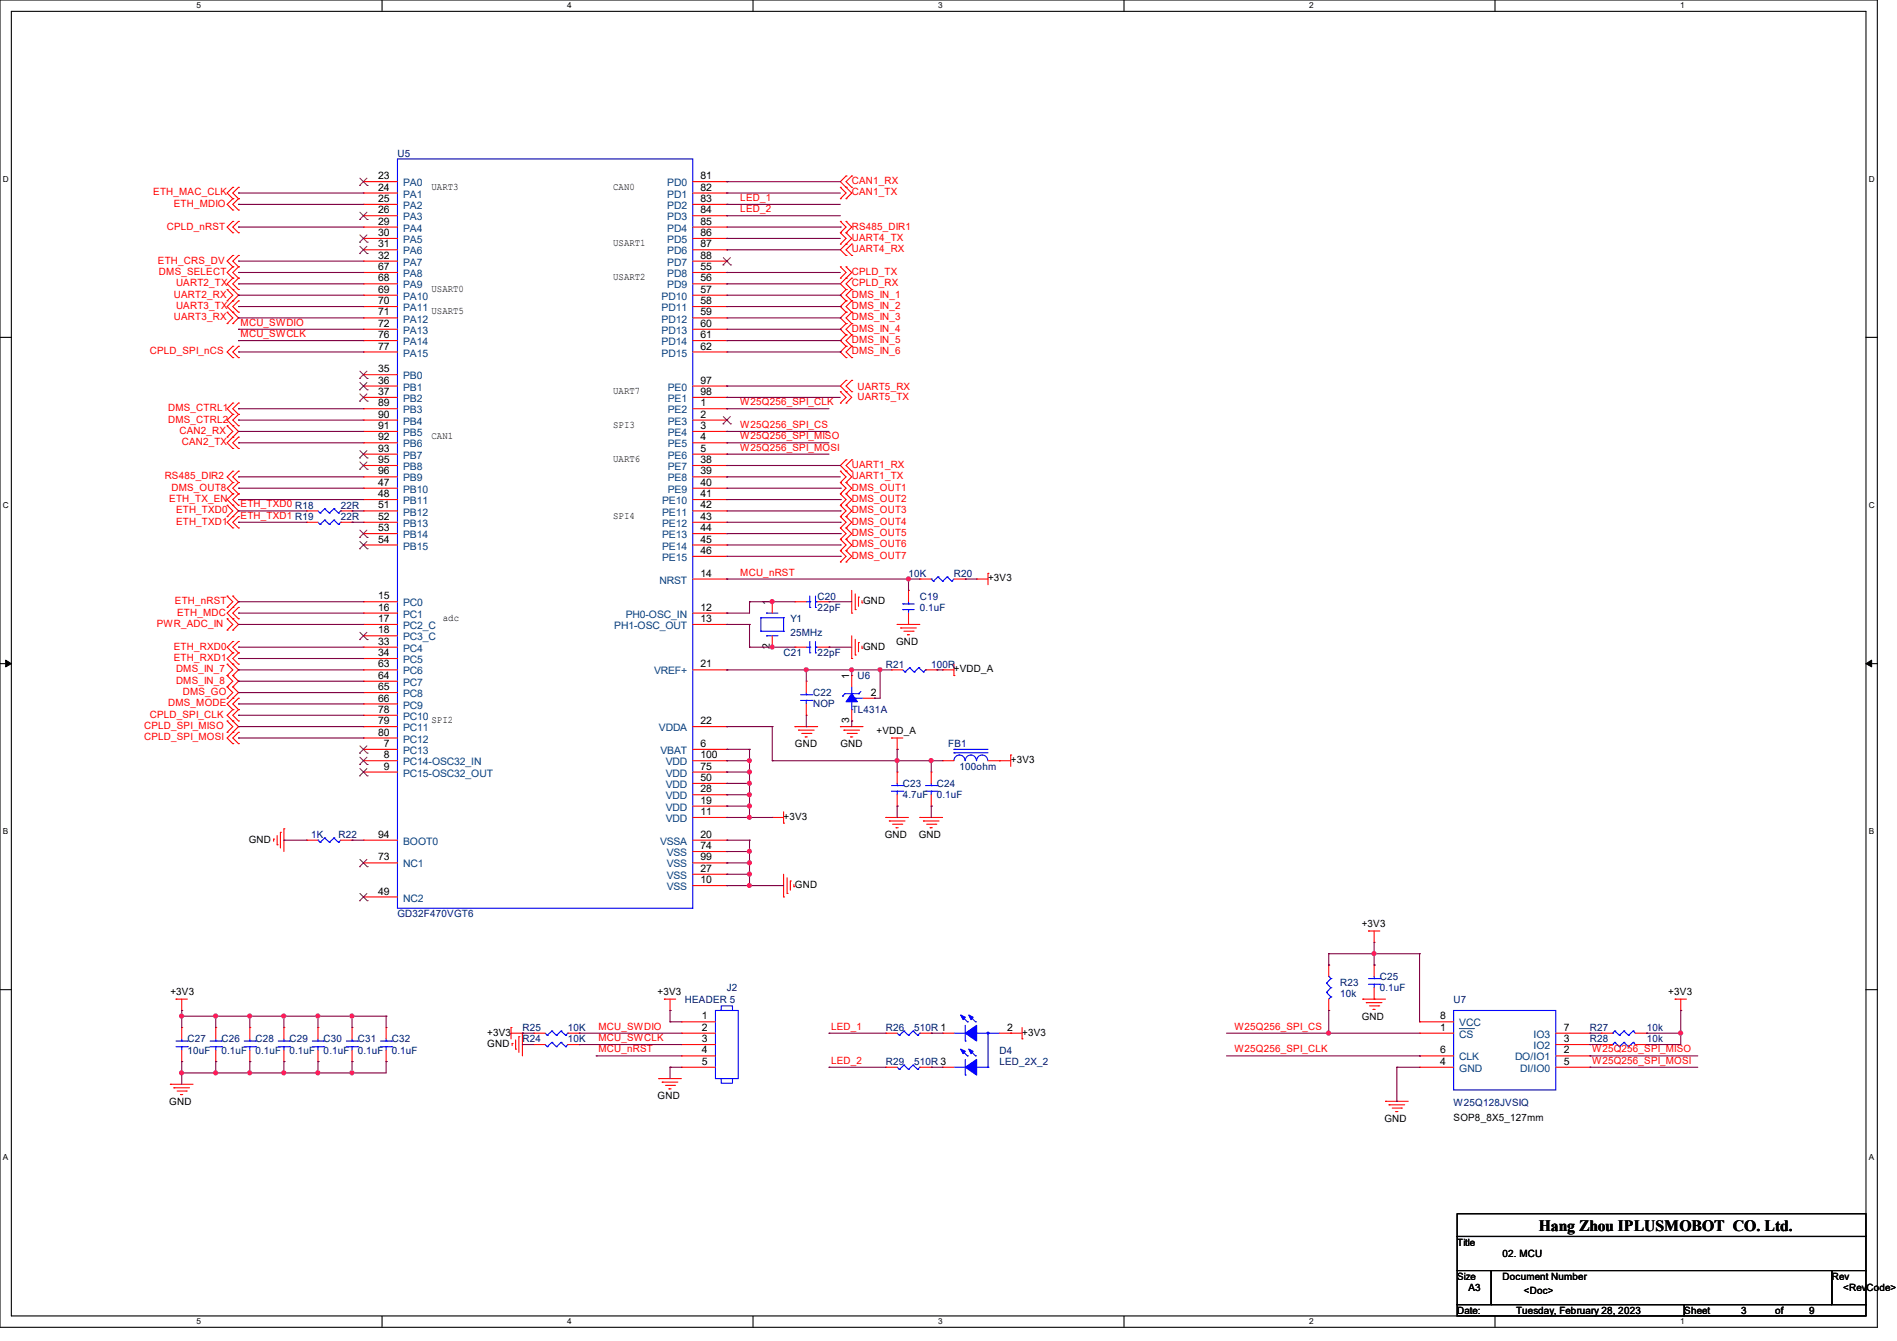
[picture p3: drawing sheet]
<svg xmlns="http://www.w3.org/2000/svg" width="297mm" height="210mm" viewBox="0 0 297 210" stroke-linecap="round" stroke-linejoin="round" font-family="sans-serif">
<defs><g id="words">
<text font-size="2.5" x="240.9" y="192.7">Hang Zhou IPLUSMOBOT CO. Ltd.</text>
<g font-size="1.6">
<text x="59.2" y="28.1">23</text>
<text x="59.2" y="29.8">24</text>
<text x="67.6" y="29.7">UART3</text>
<text x="96" y="29.7">CAN0</text>
<text x="109.7" y="28.1">81</text>
<text x="109.7" y="29.8">82</text>
<text x="59.2" y="31.6">25</text>
<text x="59.2" y="33.4">26</text>
<text x="59.2" y="35.2">29</text>
<text x="109.7" y="31.6">83</text>
<text x="109.7" y="33.4">84</text>
<text x="109.7" y="35.2">85</text>
<text x="59.2" y="37">30</text>
<text x="59.2" y="38.7">31</text>
<text x="59.2" y="40.5">32</text>
<text x="96" y="38.6">USART1</text>
<text x="109.7" y="37">86</text>
<text x="109.7" y="38.7">87</text>
<text x="109.7" y="40.5">88</text>
<text x="59.2" y="42.3">67</text>
<text x="59.2" y="44.1">68</text>
<text x="59.2" y="45.8">69</text>
<text x="59.2" y="47.6">70</text>
<text x="67.6" y="45.7">USART0</text>
<text x="96" y="43.9">USART2</text>
<text x="109.7" y="42.3">55</text>
<text x="109.7" y="44.1">56</text>
<text x="109.7" y="45.8">57</text>
<text x="109.7" y="47.6">58</text>
<text x="59.2" y="49.4">71</text>
<text x="59.2" y="51.2">72</text>
<text x="59.2" y="53">76</text>
<text x="67.6" y="49.2">USART5</text>
<text x="109.7" y="49.4">59</text>
<text x="109.7" y="51.2">60</text>
<text x="109.7" y="53">61</text>
<text x="59.2" y="58.3">35</text>
<text x="59.2" y="54.7">77</text>
<text x="109.7" y="54.7">62</text>
<text x="59.2" y="60.1">36</text>
<text x="59.2" y="61.8">37</text>
<text x="59.2" y="63.6">89</text>
<text x="59.2" y="65.4">90</text>
<text x="96" y="61.7">UART7</text>
<text x="109.7" y="63.6">1</text>
<text x="109.7" y="65.4">2</text>
<text x="109.7" y="60.1">97</text>
<text x="109.7" y="61.8">98</text>
<text x="59.2" y="67.2">91</text>
<text x="59.2" y="69">92</text>
<text x="59.2" y="70.7">93</text>
<text x="67.6" y="68.8">CAN1</text>
<text x="96" y="67">SPI3</text>
<text x="109.7" y="67.2">3</text>
<text x="109.7" y="69">4</text>
<text x="109.7" y="70.7">5</text>
<text x="59.2" y="76.1">47</text>
<text x="59.2" y="77.9">48</text>
<text x="59.2" y="72.5">95</text>
<text x="59.2" y="74.3">96</text>
<text x="96" y="72.3">UART6</text>
<text x="109.7" y="72.5">38</text>
<text x="109.7" y="74.3">39</text>
<text x="109.7" y="76.1">40</text>
<text x="109.7" y="77.9">41</text>
<text x="59.2" y="79.6">51</text>
<text x="59.2" y="81.4">52</text>
<text x="59.2" y="83.2">53</text>
<text x="96" y="81.2">SPI4</text>
<text x="109.7" y="79.6">42</text>
<text x="109.7" y="81.4">43</text>
<text x="109.7" y="83.2">44</text>
<text x="59.2" y="85">54</text>
<text x="109.7" y="85">45</text>
<text x="109.7" y="86.7">46</text>
<text x="59.2" y="93.9">15</text>
<text x="59.2" y="95.6">16</text>
<text x="109.7" y="95.6">12</text>
<text x="109.7" y="90.3">14</text>
<text x="120.5" y="94.8" transform="rotate(-90 120.5 94.8)">1</text>
<text x="135.1" y="94.6">GND</text>
<text x="154.7" y="91.1">+3V3</text>
<text x="59.2" y="97.4">17</text>
<text x="59.2" y="99.2">18</text>
<text x="59.2" y="101">33</text>
<text x="69.3" y="97.2">adc</text>
<text x="109.7" y="97.4">13</text>
<text x="120.5" y="101.7" transform="rotate(-90 120.5 101.7)">2</text>
<text x="135.1" y="101.7">GND</text>
<text x="140.3" y="101">GND</text>
<text x="59.2" y="102.7">34</text>
<text x="59.2" y="104.5">63</text>
<text x="59.2" y="106.3">64</text>
<text x="109.7" y="104.5">21</text>
<text x="133" y="106.3" transform="rotate(-90 133 106.3)">1</text>
<text x="149.4" y="105.3">+VDD_A</text>
<text x="59.2" y="108.1">65</text>
<text x="59.2" y="109.9">66</text>
<text x="59.2" y="111.6">78</text>
<text x="59.2" y="113.4">79</text>
<text x="67.6" y="113.2">SPI2</text>
<text x="109.7" y="113.4">22</text>
<text x="133" y="113.2" transform="rotate(-90 133 113.2)">3</text>
<text x="136.4" y="109">2</text>
<text x="59.2" y="115.2">80</text>
<text x="60.1" y="117">7</text>
<text x="60.1" y="118.7">8</text>
<text x="109.7" y="117">6</text>
<text x="109.7" y="118.7">100</text>
<text x="124.5" y="117">GND</text>
<text x="131.6" y="117">GND</text>
<text x="137.2" y="114.9">+VDD_A</text>
<text x="158.2" y="119.5">+3V3</text>
<text x="60.1" y="120.5">9</text>
<text x="109.7" y="125.9">19</text>
<text x="109.7" y="124.1">28</text>
<text x="109.7" y="122.3">50</text>
<text x="109.7" y="120.5">75</text>
<text x="38.9" y="132">GND</text>
<text x="59.2" y="131.2">94</text>
<text x="109.7" y="127.6">11</text>
<text x="109.7" y="131.2">20</text>
<text x="122.7" y="128.4">+3V3</text>
<text x="138.5" y="131.2">GND</text>
<text x="143.8" y="131.2">GND</text>
<text x="59.2" y="134.7">73</text>
<text x="109.7" y="136.5">27</text>
<text x="109.7" y="133">74</text>
<text x="109.7" y="134.7">99</text>
<text x="59.2" y="140.1">49</text>
<text x="109.7" y="138.3">10</text>
<text x="124.5" y="139.1">GND</text>
<text x="213.2" y="145.1">+3V3</text>
<text x="26.7" y="155.8">+3V3</text>
<text x="103" y="155.8">+3V3</text>
<text x="261.2" y="155.8">+3V3</text>
<text x="109.9" y="159.6">1</text>
<text x="109.9" y="161.4">2</text>
<text x="157.7" y="161.4">2</text>
<text x="213.2" y="159.7">GND</text>
<text x="225.5" y="161.4">1</text>
<text x="225.5" y="159.6">8</text>
<text x="244.8" y="161.4">7</text>
<text x="76.3" y="162.2">+3V3</text>
<text x="76.3" y="164">GND</text>
<text x="109.9" y="163.2">3</text>
<text x="109.9" y="165">4</text>
<text x="109.9" y="166.8">5</text>
<text x="160" y="162.2">+3V3</text>
<text x="225.5" y="166.8">4</text>
<text x="225.5" y="165">6</text>
<text x="244.8" y="165">2</text>
<text x="244.8" y="163.2">3</text>
<text x="244.8" y="166.8">5</text>
<text x="26.5" y="173">GND</text>
<text x="103" y="172.1">GND</text>
<text x="216.7" y="175.7">GND</text>
<text x="227.6" y="175.5">SOP8_8X5_127mm</text>
<text x="228.1" y="195.1">Title</text>
<text x="235.2" y="196.8">02. MCU</text>
<text x="228.1" y="200.4">Size</text>
<text x="229.9" y="202.2">A3</text>
<text x="235.2" y="200.4">Document Number</text>
<text x="238.6" y="202.7">&lt;Doc&gt;</text>
<text x="286.8" y="200.4">Rev</text>
<text x="288.6" y="202.2">&lt;Rev</text>
<text x="292.2" y="202.2">Co</text>
<text x="294.3" y="202.2">de&gt;</text>
<text x="228.1" y="205.7">Date:</text>
<text x="237.4" y="205.7">Tuesday, February 28, 2023</text>
<text x="263.7" y="205.7">Sheet</text>
<text x="272.6" y="205.7">3</text>
<text x="277.9" y="205.7">of</text>
<text x="283.3" y="205.7">9</text>
</g>
<g font-size="1.6" fill="#000080">
<text x="62.2" y="24.6">U5</text>
<text x="53.3" y="79.7">22R</text>
<text x="53.3" y="81.4">22R</text>
<text x="128" y="93.9">C20</text>
<text x="128" y="95.7">22pF</text>
<text x="142.2" y="90.3">10K</text>
<text x="144" y="93.9">C19</text>
<text x="144" y="95.7">0.1uF</text>
<text x="149.4" y="90.3">R20</text>
<text x="123.7" y="97.5">Y1</text>
<text x="123.7" y="99.6">25MHz</text>
<text x="122.7" y="102.8">C21</text>
<text x="128" y="102.8">22pF</text>
<text x="134.2" y="106.3">U6</text>
<text x="138.7" y="104.6">R21</text>
<text x="145.8" y="104.6">100R</text>
<text x="127.3" y="109">C22</text>
<text x="127.3" y="110.8">NOP</text>
<text x="133.3" y="111.7">TL431A</text>
<text x="148.5" y="117">FB1</text>
<text x="141.4" y="123.2">C23</text>
<text x="141.4" y="125">4.7uF</text>
<text x="146.7" y="123.2">C24</text>
<text x="146.7" y="125">0.1uF</text>
<text x="150.2" y="120.6">100ohm</text>
<text x="48.7" y="131.2">1K</text>
<text x="53" y="131.2">R22</text>
<text x="62.2" y="143.7">GD32F470VGT6</text>
<text x="113.8" y="155.2">J2</text>
<text x="209.8" y="154.3">R23</text>
<text x="216" y="153.5">C25</text>
<text x="216" y="155.2">0.1uF</text>
<text x="81.8" y="161.5">R25</text>
<text x="88.9" y="161.5">10K</text>
<text x="107.2" y="157">HEADER 5</text>
<text x="138.7" y="161.5">R26</text>
<text x="143.1" y="161.5">510R 1</text>
<text x="209.8" y="156.1">10k</text>
<text x="227.6" y="157">U7</text>
<text x="248.9" y="161.5">R27</text>
<text x="257.8" y="161.5">10k</text>
<text x="29.3" y="163.2">C27</text>
<text x="29.3" y="165">10uF</text>
<text x="34.7" y="163.2">C26</text>
<text x="34.7" y="165">0.1uF</text>
<text x="40" y="163.2">C28</text>
<text x="40" y="165">0.1uF</text>
<text x="45.3" y="163.2">C29</text>
<text x="45.3" y="165">0.1uF</text>
<text x="50.7" y="163.2">C30</text>
<text x="50.7" y="165">0.1uF</text>
<text x="56" y="163.2">C31</text>
<text x="56" y="165">0.1uF</text>
<text x="61.3" y="163.2">C32</text>
<text x="61.3" y="165">0.1uF</text>
<text x="81.8" y="163.2">R24</text>
<text x="88.9" y="163.2">10K</text>
<text x="138.7" y="166.8">R29</text>
<text x="143.1" y="166.8">510R 3</text>
<text x="156.5" y="165">D4</text>
<text x="156.5" y="166.8">LED_2X_2</text>
<text x="248.9" y="163.2">R28</text>
<text x="257.8" y="163.2">10k</text>
<text x="227.6" y="173.2">W25Q128JVSIQ</text>
</g>
<g font-size="1.6" fill="#004080">
<text x="63.1" y="29.2">PA0</text>
<text x="104.5" y="29.2">PD0</text>
<text x="63.1" y="30.9">PA1</text>
<text x="63.1" y="32.7">PA2</text>
<text x="63.1" y="34.5">PA3</text>
<text x="104.5" y="30.9">PD1</text>
<text x="104.5" y="32.7">PD2</text>
<text x="104.5" y="34.5">PD3</text>
<text x="63.1" y="36.3">PA4</text>
<text x="63.1" y="38.1">PA5</text>
<text x="63.1" y="39.8">PA6</text>
<text x="63.1" y="41.6">PA7</text>
<text x="104.5" y="36.3">PD4</text>
<text x="104.5" y="38.1">PD5</text>
<text x="104.5" y="39.8">PD6</text>
<text x="104.5" y="41.6">PD7</text>
<text x="63.1" y="43.4">PA8</text>
<text x="63.1" y="45.2">PA9</text>
<text x="63.1" y="46.9">PA10</text>
<text x="103.6" y="46.9">PD10</text>
<text x="104.5" y="43.4">PD8</text>
<text x="104.5" y="45.2">PD9</text>
<text x="63.1" y="48.7">PA11</text>
<text x="63.1" y="50.5">PA12</text>
<text x="63.1" y="52.3">PA13</text>
<text x="103.6" y="48.7">PD11</text>
<text x="103.6" y="50.5">PD12</text>
<text x="103.6" y="52.3">PD13</text>
<text x="63.1" y="59.4">PB0</text>
<text x="63.1" y="54.1">PA14</text>
<text x="63.1" y="55.8">PA15</text>
<text x="103.6" y="54.1">PD14</text>
<text x="103.6" y="55.8">PD15</text>
<text x="63.1" y="61.2">PB1</text>
<text x="63.1" y="62.9">PB2</text>
<text x="63.1" y="64.7">PB3</text>
<text x="104.6" y="64.7">PE2</text>
<text x="104.6" y="61.2">PE0</text>
<text x="104.6" y="62.9">PE1</text>
<text x="63.1" y="66.5">PB4</text>
<text x="63.1" y="68.3">PB5</text>
<text x="63.1" y="70.1">PB6</text>
<text x="63.1" y="71.8">PB7</text>
<text x="104.6" y="66.5">PE3</text>
<text x="104.6" y="68.3">PE4</text>
<text x="104.6" y="70.1">PE5</text>
<text x="104.6" y="71.8">PE6</text>
<text x="63.1" y="77.2">PB10</text>
<text x="63.1" y="73.6">PB8</text>
<text x="63.1" y="75.4">PB9</text>
<text x="104.6" y="73.6">PE7</text>
<text x="104.6" y="75.4">PE8</text>
<text x="104.6" y="77.2">PE9</text>
<text x="63.1" y="79">PB11</text>
<text x="63.1" y="80.7">PB12</text>
<text x="63.1" y="82.5">PB13</text>
<text x="103.7" y="79">PE10</text>
<text x="103.7" y="80.7">PE11</text>
<text x="103.7" y="82.5">PE12</text>
<text x="63.1" y="84.3">PB14</text>
<text x="63.1" y="86.1">PB15</text>
<text x="103.7" y="84.3">PE13</text>
<text x="103.7" y="86.1">PE14</text>
<text x="103.7" y="87.8">PE15</text>
<text x="63.1" y="95">PC0</text>
<text x="103.3" y="91.4">NRST</text>
<text x="63.1" y="96.7">PC1</text>
<text x="63.1" y="98.5">PC2_C</text>
<text x="63.1" y="100.3">PC3_C</text>
<text x="96.2" y="98.5">PH1-OSC_OUT</text>
<text x="98" y="96.7">PH0-OSC_IN</text>
<text x="63.1" y="102.1">PC4</text>
<text x="63.1" y="103.8">PC5</text>
<text x="63.1" y="105.6">PC6</text>
<text x="63.1" y="107.4">PC7</text>
<text x="102.4" y="105.6">VREF+</text>
<text x="63.1" y="109.2">PC8</text>
<text x="63.1" y="111">PC9</text>
<text x="63.1" y="112.7">PC10</text>
<text x="63.1" y="118.1">PC13</text>
<text x="63.1" y="119.8">PC14-OSC32_IN</text>
<text x="63.1" y="114.5">PC11</text>
<text x="63.1" y="116.3">PC12</text>
<text x="103.2" y="114.5">VDDA</text>
<text x="103.4" y="118.1">VBAT</text>
<text x="104.2" y="119.8">VDD</text>
<text x="63.1" y="121.6">PC15-OSC32_OUT</text>
<text x="104.2" y="125.2">VDD</text>
<text x="104.2" y="123.4">VDD</text>
<text x="104.2" y="121.6">VDD</text>
<text x="104.2" y="128.7">VDD</text>
<text x="104.2" y="127">VDD</text>
<text x="63.1" y="135.8">NC1</text>
<text x="63.1" y="132.3">BOOT0</text>
<text x="103.3" y="132.3">VSSA</text>
<text x="104.4" y="137.6">VSS</text>
<text x="104.4" y="134.1">VSS</text>
<text x="104.4" y="135.8">VSS</text>
<text x="63.1" y="141.2">NC2</text>
<text x="104.4" y="139.4">VSS</text>
<text x="228.5" y="160.7">VCC</text>
<text x="228.5" y="162.5">CS</text>
<text x="228.5" y="167.9">GND</text>
<text x="228.5" y="166.1">CLK</text>
<text x="237.2" y="166.1">DO/IO1</text>
<text x="238" y="167.9">DI/IO0</text>
<text x="240.1" y="164.3">IO2</text>
<text x="240.1" y="162.5">IO3</text>
</g>
<g font-size="1.6" fill="#f00">
<text x="133.3" y="28.8">CAN1_RX</text>
<text x="24" y="30.6">ETH_MAC_CLK</text>
<text x="26.1" y="35.9">CPLD_nRST</text>
<text x="27.2" y="32.4">ETH_MDIO</text>
<text x="115.9" y="33.2">LED_2</text>
<text x="115.9" y="31.5">LED_1</text>
<text x="133.3" y="30.6">CAN1_TX</text>
<text x="133.3" y="35.9">RS485_DIR1</text>
<text x="24.7" y="41.3">ETH_CRS_DV</text>
<text x="133.3" y="37.7">UART4_TX</text>
<text x="133.3" y="39.5">UART4_RX</text>
<text x="24.9" y="43.1">DMS_SELECT</text>
<text x="27.2" y="46.6">UART2_RX</text>
<text x="27.6" y="44.8">UART2_TX</text>
<text x="133.3" y="44.8">CPLD_RX</text>
<text x="133.3" y="43.1">CPLD_TX</text>
<text x="133.3" y="46.6">DMS_IN_1</text>
<text x="27.2" y="50.2">UART3_RX</text>
<text x="27.6" y="48.4">UART3_TX</text>
<text x="37.7" y="51">MCU_SWDIO</text>
<text x="37.7" y="52.8">MCU_SWCLK</text>
<text x="133.3" y="53.7">DMS_IN_5</text>
<text x="133.3" y="51.9">DMS_IN_4</text>
<text x="133.3" y="50.2">DMS_IN_3</text>
<text x="133.3" y="48.4">DMS_IN_2</text>
<text x="23.5" y="55.5">CPLD_SPI_nCS</text>
<text x="133.3" y="55.5">DMS_IN_6</text>
<text x="26.3" y="64.4">DMS_CTRL1</text>
<text x="115.9" y="63.5">W25Q256_SPI_CLK</text>
<text x="134.2" y="61">UART5_RX</text>
<text x="134.2" y="62.6">UART5_TX</text>
<text x="26.3" y="66.2">DMS_CTRL2</text>
<text x="28.1" y="67.9">CAN2_RX</text>
<text x="28.4" y="69.7">CAN2_TX</text>
<text x="115.9" y="67">W25Q256_SPI_CS</text>
<text x="115.9" y="68.8">W25Q256_SPI_MISO</text>
<text x="115.9" y="70.6">W25Q256_SPI_MOSI</text>
<text x="25.8" y="75.1">RS485_DIR2</text>
<text x="26.8" y="76.8">DMS_OUT8</text>
<text x="133.3" y="75.1">UART1_TX</text>
<text x="133.3" y="73.3">UART1_RX</text>
<text x="133.3" y="76.8">DMS_OUT1</text>
<text x="26.5" y="78.6">ETH_TX_EN</text>
<text x="27.6" y="82.2">ETH_TXD1</text>
<text x="27.6" y="80.4">ETH_TXD0</text>
<text x="37.7" y="79.5">ETH_TXD0 R18</text>
<text x="37.7" y="81.2">ETH_TXD1 R19</text>
<text x="133.3" y="78.6">DMS_OUT2</text>
<text x="133.3" y="80.4">DMS_OUT3</text>
<text x="133.3" y="82.2">DMS_OUT4</text>
<text x="133.3" y="83.9">DMS_OUT5</text>
<text x="133.3" y="85.7">DMS_OUT6</text>
<text x="133.3" y="87.5">DMS_OUT7</text>
<text x="27.4" y="94.6">ETH_nRST</text>
<text x="115.9" y="90.1">MCU_nRST</text>
<text x="24.6" y="98.2">PWR_ADC_IN</text>
<text x="27.2" y="101.7">ETH_RXD0</text>
<text x="27.7" y="96.4">ETH_MDC</text>
<text x="27.2" y="103.5">ETH_RXD1</text>
<text x="27.6" y="107.1">DMS_IN_8</text>
<text x="27.6" y="105.3">DMS_IN_7</text>
<text x="23.5" y="112.4">CPLD_SPI_CLK</text>
<text x="26.3" y="110.6">DMS_MODE</text>
<text x="28.6" y="108.8">DMS_GO</text>
<text x="22.6" y="114.2">CPLD_SPI_MISO</text>
<text x="22.6" y="116">CPLD_SPI_MOSI</text>
<text x="93.7" y="161.2">MCU_SWDIO</text>
<text x="130.1" y="161.2">LED_1</text>
<text x="193.3" y="161.2">W25Q256_SPI_CS</text>
<text x="93.7" y="163">MCU_SWCLK</text>
<text x="93.7" y="164.8">MCU_nRST</text>
<text x="130.1" y="166.6">LED_2</text>
<text x="193.3" y="164.8">W25Q256_SPI_CLK</text>
<text x="249.3" y="164.8">W25Q256_SPI_MISO</text>
<text x="249.3" y="166.6">W25Q256_SPI_MOSI</text>
</g>
<g font-size="1.3">
<text x="30.8" y="1.3">5</text>
<text x="88.8" y="1.3">4</text>
<text x="146.9" y="1.3">3</text>
<text x="205" y="1.3">2</text>
<text x="263.1" y="1.3">1</text>
<text x=".5" y="28.4">D</text>
<text x="292.6" y="28.4">D</text>
<text x=".5" y="79.5">C</text>
<text x="292.6" y="79.5">C</text>
<text x=".5" y="130.6">B</text>
<text x="292.6" y="130.6">B</text>
<text x=".5" y="181.7">A</text>
<text x="292.6" y="181.7">A</text>
<text x="30.8" y="207.4">5</text>
<text x="88.8" y="207.4">4</text>
<text x="146.9" y="207.4">3</text>
<text x="205" y="207.4">2</text>
<text x="263.1" y="207.4">1</text>
</g>
</g></defs>
<g fill="none" stroke="#000" stroke-width=".17">
<path d="M0 0h293.9v207.9h-293.9zM1.8 1.8h290.3v204.3h-290.3zM59.8 0v1.8M117.9 0v1.8M176 0v1.8M234.1 0v1.8M0 52.8h1.8M292.1 52.8h1.8M0 103.9h1.8M292.1 103.9h1.8M0 155h1.8M292.1 155h1.8"/>
<path d="M228.1 190.1h64v3.5h-64zM228.1 193.6h64v5.4h-64zM228.1 199h5.4v5.3h-5.4zM233.5 199h53.3v5.3h-53.3zM286.8 199h5.3v5.3h-5.3zM59.8 206.1v1.8M117.9 206.1v1.8M176 206.1v1.8M228.1 204.3h35.6v1.8h-35.6zM234.1 206.1v1.8M263.7 204.3h28.4v1.8h-28.4z"/>
</g>
<path d="M.9 103.4l.9 .5-.9 .5zM292.1 103.9l.9-.5v1z" fill="#000"/>
<path d="M.9 103.4l.9 .5-.9 .5zM292.1 103.9l.9-.5v1z" fill="none" stroke="#000" stroke-width=".16"/>
<g fill="none" stroke="#f00" stroke-width=".17">
<path d="M36.4 29.3h.1M36.4 31.1h.1M36.4 32.9h.1M36.4 34.7h.1M36.4 36.4h.1M36.4 29.3l-.8 .9 .8 .9M36.4 31.1l-.8 .9 .8 .9M36.4 34.7l-.8 .9 .8 .8M37.3 29.3h.1M37.3 31.1h.1M37.3 32.9h.1M37.3 34.7h.1"/>
<path d="M37.3 36.4h.1M37.3 29.3l-.9 .9 .9 .9M37.3 31.1l-.9 .9 .9 .9M37.3 34.7l-.9 .9 .9 .8M131.6 29.3h.1M131.6 31.1h.1M131.6 36.4h.1M131.6 38.2h.1M131.6 34.7h.1M131.6 29.3l.9 .9-.9 .9M131.6 36.4l.9 .9-.9 .9M131.6 34.7l.9 .9-.9 .8"/>
<path d="M132.5 29.3h.1M132.5 27.6h.1M132.5 31.1h.1M132.5 36.4h.1M132.5 38.2h.1M132.5 34.7h.1M132.5 27.6l-.9 .8 1.7 1.8-.8 .9M132.5 36.4l.8 .9-1.7 1.8 .9 .9M132.5 34.7l.8 .9-.8 .8M133.3 27.6h.1M133.3 29.3h.1M133.3 38.2h.1"/>
<path d="M133.3 27.6l-.8 .8 .8 .9M133.3 38.2l-.8 .9 .8 .9M35.6 45.3h.1M35.6 47.1h.1M35.6 48.9h.1M35.6 50.7h.1M35.6 45.3l.8 .9-.8 .9M35.6 48.9l.8 .9-.8 .9M36.4 41.8h.1M36.4 40h.1M36.4 43.6h.1M36.4 47.1h.1"/>
<path d="M36.4 45.3h.1M36.4 50.7h.1M36.4 48.9h.1M36.4 56h.1M36.4 54.2h.1M36.4 40l-.8 .9 .8 .9M36.4 41.8l-.8 .9 .8 .9M36.4 43.6l-.8 .8 1.7 1.8-1.7 1.8 1.7 1.8-.9 .9M36.4 54.2l-.8 .9 .8 .9M37.3 41.8h.1M37.3 40h.1M37.3 43.6h.1"/>
<path d="M37.3 45.3h.1M37.3 47.1h.1M37.3 48.9h.1M37.3 56h.1M37.3 54.2h.1M37.3 40l-.9 .9 .9 .9M37.3 41.8l-.9 .9 .9 .9M37.3 43.6l-.9 .8 .9 .9M37.3 47.1l-.9 .9 .9 .9M37.3 54.2l-.9 .9 .9 .9M131.6 41.8h.1M131.6 43.6h.1"/>
<path d="M131.6 41.8l.9 .9-.9 .9M132.5 40h.1M132.5 59.6h.1M132.5 43.6h.1M132.5 45.3h.1M132.5 41.8h.1M132.5 52.5h.1M132.5 54.2h.1M132.5 50.7h.1M132.5 47.1h.1M132.5 48.9h.1M132.5 56h.1"/>
<path d="M132.5 59.6l-.9 .9 1.7 1.7-.8 .9M132.5 41.8l.8 .9-1.7 1.7 .9 .9M132.5 52.5l-.9 .8 .9 .9M132.5 50.7l-.9 .9 .9 .9M132.5 45.3l-.9 .9 .9 .9M132.5 48.9l-.9 .9 .9 .9M132.5 47.1l-.9 .9 .9 .9M132.5 54.2l-.9 .9 .9 .9M133.3 40h.1M133.3 59.6h.1M133.3 45.3h.1M133.3 43.6h.1"/>
<path d="M133.3 54.2h.1M133.3 52.5h.1M133.3 50.7h.1M133.3 47.1h.1M133.3 48.9h.1M133.3 56h.1M133.3 59.6l-.8 .9 .8 .8M133.3 43.6l-.8 .8 .8 .9M133.3 52.5l-.8 .8 .8 .9M133.3 50.7l-.8 .9 .8 .9M133.3 45.3l-.8 .9 .8 .9M133.3 48.9l-.8 .9 .8 .9"/>
<path d="M133.3 47.1l-.8 .9 .8 .9M133.3 54.2l-.8 .9 .8 .9M35.6 79.1h.1M35.6 66.7h.1M35.6 68.5h.1M35.6 79.1l.8 .9-.8 .9M35.6 66.7l.8 .9-.8 .9M36.4 79.1h.1M36.4 77.3h.1M36.4 64.9h.1M36.4 63.1h.1M36.4 66.7h.1"/>
<path d="M36.4 70.2h.1M36.4 68.5h.1M36.4 75.6h.1M36.4 73.8h.1M36.4 77.3l-.8 .9 1.7 1.8-1.7 1.8 .8 .9M36.4 63.1l-.8 .9 .8 .9M36.4 64.9l-.8 .9 1.7 1.8-1.7 1.7 .8 .9M36.4 73.8l-.8 .9 .8 .9M36.4 75.6l-.8 .9 .8 .8M37.3 79.1h.1M37.3 77.3h.1M37.3 64.9h.1"/>
<path d="M37.3 63.1h.1M37.3 66.7h.1M37.3 70.2h.1M37.3 68.5h.1M37.3 75.6h.1M37.3 73.8h.1M37.3 77.3l-.9 .9 .9 .9M37.3 63.1l-.9 .9 .9 .9M37.3 64.9l-.9 .9 .9 .9M37.3 68.5l-.9 .8 .9 .9M37.3 73.8l-.9 .9 .9 .9M37.3 75.6l-.9 .9 .9 .8"/>
<path d="M131.6 75.6h.1M131.6 73.8h.1M131.6 63.1h.1M131.6 61.3h.1M131.6 77.3h.1M131.6 79.1h.1M131.6 73.8l.9 .9-.9 .9M131.6 61.3l.9 .9-.9 .9M131.6 75.6l.9 .9-.9 .8M131.6 77.3l.9 .9-.9 .9M131.6 79.1l.9 .9-.9 .9M132.5 75.6h.1"/>
<path d="M132.5 73.8h.1M132.5 72h.1M132.5 61.3h.1M132.5 63.1h.1M132.5 77.3h.1M132.5 79.1h.1M132.5 72l-.9 .9 1.7 1.8-.8 .9M132.5 75.6l.8 .9-.8 .8M132.5 77.3l.8 .9-.8 .9M132.5 79.1l.8 .9-.8 .9M133.3 73.8h.1M133.3 72h.1"/>
<path d="M133.3 61.3h.1M133.3 72l-.8 .9 .8 .9M35.6 80.9h.1M35.6 95.1h.1M35.6 93.3h.1M35.6 96.9h.1M35.6 98.7h.1M35.6 93.3l.8 .9-.8 .9M35.6 96.9l.8 .9-.8 .9M36.4 80.9h.1M36.4 82.7h.1M36.4 96.9h.1"/>
<path d="M36.4 95.1h.1M36.4 93.3h.1M36.4 98.7h.1M36.4 93.3l.9 .9-1.7 1.8 1.7 1.8-.9 .9M37.3 80.9h.1M37.3 82.7h.1M37.3 96.9h.1M37.3 95.1h.1M37.3 80.9l-.9 .9 .9 .9M37.3 95.1l-.9 .9 .9 .9M48 80h.1M48 81.8h.1"/>
<path d="M48 80h1.8M48 81.8h1.8M53.3 80h1.8M53.3 81.8h1.8M55.1 80h.1M55.1 81.8h.1M131.6 80.9h.1M131.6 82.7h.1M131.6 84.5h.1M131.6 86.2h.1M131.6 88h.1M131.6 80.9l.9 .9-.9 .9"/>
<path d="M131.6 82.7l.9 .9-.9 .9M131.6 84.5l.9 .8-.9 .9M131.6 86.2l.9 .9-.9 .9M132.5 80.9h.1M132.5 82.7h.1M132.5 84.5h.1M132.5 86.2h.1M132.5 88h.1M132.5 80.9l.8 .9-.8 .9M132.5 82.7l.8 .9-.8 .9M132.5 84.5l.8 .8-.8 .9M132.5 86.2l.8 .9-.8 .9"/>
<path d="M133.3 96h.1M133.3 92.5v3.5M133.3 99.6v3.5M133.9 95.5h.1M133.9 93v2.5M134.4 93.5h.1M134.4 93.5v1.5M135 94.4h.1M135 94.1v.3M140.5 97.8h.1M140.5 97.8h3.5M141 98.3h.1"/>
<path d="M141 98.3h2.5M141.5 98.8h1.5M142.1 99.4h.1M142.1 99.4h.3M143 98.8h.1M152.9 90.7h.1M152.9 90.7h1.8M154.7 89.8h.1M154.7 89.8v1.8M35.6 107.6h.1M35.6 109.3h.1M35.6 114.7h.1"/>
<path d="M35.6 112.9h.1M35.6 105.8h.1M35.6 104h.1M35.6 107.6l.8 .9-.8 .8M35.6 112.9l.8 .9-.8 .9M35.6 105.8l.8 .9-.8 .9M35.6 104l.8 .9-.8 .9M36.4 104h.1M36.4 102.2h.1M36.4 100.5h.1M36.4 111.1h.1M36.4 109.3h.1"/>
<path d="M36.4 107.6h.1M36.4 112.9h.1M36.4 114.7h.1M36.4 116.5h.1M36.4 105.8h.1M36.4 102.2l-.8 .9 1.7 1.8-.9 .9M36.4 100.5l-.8 .8 .8 .9M36.4 107.6l.9 .9-1.7 1.7 .8 .9M36.4 111.1l-.8 .9 1.7 1.8-1.7 1.8 .8 .9M36.4 105.8l.9 .9-.9 .9M37.3 104h.1M37.3 102.2h.1"/>
<path d="M37.3 100.5h.1M37.3 111.1h.1M37.3 109.3h.1M37.3 116.5h.1M37.3 114.7h.1M37.3 112.9h.1M37.3 102.2l-.9 .9 .9 .9M37.3 100.5l-.9 .8 .9 .9M37.3 109.3l-.9 .9 .9 .9M37.3 114.7l-.9 .9 .9 .9M37.3 111.1l-.9 .9 .9 .9M124.5 113.8h.1"/>
<path d="M124.5 113.8h3.5M125 114.3h.1M125 114.3h2.5M125.5 114.9h1.5M126.1 115.4h.1M126.1 115.4h.3M126.2 106.7h.1M126.2 112h.1M126.2 106.7v1.8M126.2 110.2v1.8M127 114.9h.1M131.6 113.8h.1"/>
<path d="M131.6 113.8h3.5M132.1 114.3h.1M132.1 114.3h2.5M132.6 114.9h1.5M133.2 115.4h.1M133.2 115.4h.3M133.3 103.1h.1M133.9 102.6h.1M133.9 100.1v2.5M134.1 114.9h.1M134.4 100.6h.1M134.4 100.6v1.5"/>
<path d="M135 101.5h.1M135 101.2v.3M139.6 115.6h.1M139.6 104.9h.1M139.6 115.6h1.8M139.6 104.9h1.8M140.5 117.3h.1M140.5 115.6v1.7M144.9 104.9h1.8M146.7 104.9h.1M147.6 104.9h.1M147.6 104.9h1.8"/>
<path d="M149.4 105.8h.1M149.4 104v1.8M156.5 119.1h.1M156.5 119.1h1.7M158.2 118.2h.1M158.2 118.2v1.8M42.8 131.4h.1M42.8 131.4v.3M43.4 132.3h.1M43.4 130.9v1.4M43.9 130.3h.1M43.9 130.3v2.5"/>
<path d="M44.4 129.8h.1M44.4 129.8v3.5M120.9 128h.1M120.9 128h1.8M122.7 128.9h.1M122.7 127.1v1.8M122.7 136.9v3.6M123.2 139.9h.1M123.2 137.5v2.4M123.7 138h.1M123.7 138v1.4M124.3 138.9h.1"/>
<path d="M124.3 138.5v.4M138.7 128h.1M138.7 128h3.5M139.2 128.6h.1M139.2 128.6h2.5M139.7 129.1h1.5M140.3 129.6h.1M140.3 129.6h.3M140.5 120.9h.1M140.5 126.2h.1M140.5 120.9v1.8M140.5 124.5v1.7"/>
<path d="M141.2 129.1h.1M144 128h.1M144 128h3.6M144.6 128.6h.1M144.6 128.6h2.4M145.1 129.1h1.4M145.6 129.6h.1M145.6 129.6h.4M145.8 120.9h.1M145.8 126.2h.1M145.8 120.9v1.8M145.8 124.5v1.7"/>
<path d="M146.5 129.1h.1M27.6 156.5h.1M27.6 156.5h1.7M28.4 158.2h.1M28.4 156.5v1.7M104 156.5h.1M104 156.5h1.8M104.9 158.2h.1M104.9 156.5v1.7M122.7 140.5h.1M213.4 156.5h.1M213.4 156.5h3.5"/>
<path d="M213.9 157h.1M213.9 157h2.5M214.2 145.8h.1M214.2 145.8h1.8M214.4 157.5h1.5M215 158.1h.1M215 158.1h.3M215.1 147.6h.1M215.1 145.8v1.8M215.9 157.5h.1M262.3 156.5h.1M262.3 156.5h1.7"/>
<path d="M263.1 158.2h.1M263.1 156.5v1.7M26.7 169.8h.1M26.7 169.8h3.5M27.2 170.3h.1M27.2 170.3h2.5M27.7 170.9h1.5M28.3 171.4h.1M28.3 171.4h.3M29.2 170.9h.1M33.8 160.9h.1M33.8 166.2h.1"/>
<path d="M33.8 160.9v1.8M33.8 164.5v1.7M39.1 160.9h.1M39.1 166.2h.1M39.1 160.9v1.8M39.1 164.5v1.7M44.4 160.9h.1M44.4 166.2h.1M44.4 160.9v1.8M44.4 164.5v1.7M80 160.9h.1M80 161.8h1.8"/>
<path d="M80 160.9v1.8M80.2 163.4h.1M80.2 163.4v.3M80.7 164.3h.1M80.7 162.9v1.4M81.2 162.3h.1M81.2 162.3v2.5M81.8 161.8h.1M81.8 161.8v3.6M103.1 168.9h.1M103.1 168.9h3.6M103.7 169.5h.1"/>
<path d="M103.7 169.5h2.4M104.2 170h1.4M104.7 170.5h.1M104.7 170.5h.4M105.6 170h.1M106.7 160h.1M106.7 161.8h.1M106.7 163.6h.1M106.7 165.4h.1M106.7 167.1h.1M106.7 161.8h5.3M106.7 160h5.3"/>
<path d="M106.7 163.6h5.3M106.7 165.4h5.3M106.7 167.1h5.3M158.2 161.8h.1M158.2 161.8h1.8M160 162.7h.1M160 160.9v1.8M216.9 172.5h.1M216.9 172.5h3.6M217.5 173h.1M217.5 173h2.4M218 173.5h1.4"/>
<path d="M218.5 174.1h.1M218.5 174.1h.4M219.4 173.5h.1M250.7 161.8h.1M250.7 161.8h1.8M256 161.8h1.8M257.8 161.8h.1"/>
</g>
<g fill="none" stroke="#00f" stroke-width=".17">
<path d="M50.8 79.7h.1M50.8 79.7l-.7 .6M50.8 79.7l.8 .6M52.3 79.7h.1M52.3 79.7l-.7 .6M52.3 79.7l.7 .6M49.8 80l.3 .3M49.8 81.8l.3 .3M50.1 80.3h.1M50.1 82.1h.1M50.8 81.4h.1M50.8 81.4l-.7 .7"/>
<path d="M50.8 81.4l.8 .7M51.6 80.3h.1M51.6 82.1h.1M52.3 81.4h.1M52.3 81.4l-.7 .7M52.3 81.4l.7 .7M53 80.3h.1M53 82.1h.1M53.3 80h.1M53.3 81.8h.1M53.3 80l-.3 .3M53.3 81.8l-.3 .3"/>
<path d="M125.3 109.7h1.8M125.3 108.8h1.8M126.2 108.8h.1M126.2 109.7h.1M126.2 108.5v.3M126.2 109.7v.5M127.1 109.7h.1M127.1 108.8h.1M141.4 104.9l.3 .3M141.7 105.2h.1M142.4 104.6h.1M142.4 104.6l-.7 .6"/>
<path d="M142.4 104.6l.7 .6M143.1 105.2h.1M143.8 104.6h.1M143.8 104.6l-.7 .6M143.8 104.6l.8 .6M144.6 105.2h.1M144.9 104.9h.1M144.9 104.9l-.3 .3M139.6 123.9h1.8M139.6 123h1.8M140.5 123h.1M140.5 123.9h.1"/>
<path d="M140.5 122.7v.3M140.5 123.9v.6M141.4 123.9h.1M141.4 123h.1M144.9 123.9h1.8M144.9 123h1.8M145.8 123h.1M145.8 123.9h.1M145.8 122.7v.3M145.8 123.9v.6M146.7 123.9h.1M146.7 123h.1"/>
<path d="M112 158.2h3.6v10.7h-3.6zM112.9 158.2v-.7h1.8v.7M32.9 163.9h1.8M32.9 163h1.8M33.8 163h.1M33.8 163.9h.1M33.8 162.7v.3M33.8 163.9v.6M34.7 163.9h.1M34.7 163h.1M38.2 163.9h1.8M38.2 163h1.8"/>
<path d="M39.1 163h.1M39.1 163.9h.1M39.1 162.7v.3M39.1 163.9v.6M40 163.9h.1M40 163h.1M43.6 163.9h1.7M43.6 163h1.7M44.4 163h.1M44.4 163.9h.1M44.4 162.7v.3M44.4 163.9v.6"/>
<path d="M45.3 163.9h.1M45.3 163h.1M112.9 168.9v.7h1.8v-.7M149.4 161.8h1.7M149.4 167.1h1.7M151.1 161.8h.1M151.1 167.1h.1M152.9 161.8h3.6M152.9 167.1h1.8M154.7 161.8h.1M154.7 167.1h.1M154.7 161.8v5.3"/>
<path d="M252.5 161.8h.1M252.8 161.5h.1M252.8 161.5l.7 .6M252.8 161.5l-.3 .3M253.5 162.1h.1M254.3 161.5h.1M254.3 161.5l.7 .6M254.3 161.5l-.8 .6M255 162.1h.1M255.7 161.5h.1M255.7 161.5l.3 .3M255.7 161.5l-.7 .6"/>
</g>
<circle cx="154.7" cy="161.8" r=".15" fill="#00f"/>
<g fill="none" stroke="#00f" stroke-width=".17">
<path d="M151.1 163h.1M151.1 160.6v2.4"/>
<circle cx="154.7" cy="161.8" r=".15"/>
</g>
<path d="M151.1 161.8l1.8-1.2v2.4z" fill-rule="evenodd" fill="#00f"/>
<path d="M151.7 159l1 1M151.1 161.8l1.8-1.2v2.4zM152.7 160h.1" fill="none" stroke="#00f" stroke-width=".17"/>
<path d="M150.4 159l.7 .3-.3 .4z" fill-rule="evenodd" fill="#00f"/>
<path d="M150.4 159l.7 .3-.3 .4z" fill="none" stroke="#00f" stroke-width=".17"/>
<path d="M151.7 159l.7 .3-.4 .4z" fill-rule="evenodd" fill="#00f"/>
<path d="M150.4 159l1.1 1M151.7 159l.7 .3-.4 .4zM151.5 160h.1" fill="none" stroke="#00f" stroke-width=".17"/>
<path d="M150.4 164.3l.7 .3-.3 .4z" fill-rule="evenodd" fill="#00f"/>
<path d="M150.4 164.3l.7 .3-.3 .4zM151.1 168.4h.1M151.1 165.9v2.5" fill="none" stroke="#00f" stroke-width=".17"/>
<path d="M151.7 164.3l.7 .3-.4 .4z" fill-rule="evenodd" fill="#00f"/>
<path d="M150.4 164.3l1.1 1.1M151.5 165.4h.1M151.7 164.3l.7 .3-.4 .4zM151.7 164.3l1 1.1M152.7 165.4h.1" fill="none" stroke="#00f" stroke-width=".17"/>
<path d="M151.1 167.1l1.8-1.2v2.5z" fill-rule="evenodd" fill="#00f"/>
<g fill="none" stroke="#00f" stroke-width=".17">
<path d="M62.2 24.9h46.3v117.3h-46.3zM126.2 94.2h.6M126.8 94.2h.1M126.8 95.1h.1M126.8 93.3v1.8M127.7 94.2h.1M127.7 95.1h.1M127.7 94.2h.3M127.7 93.3v1.8M214.2 154.1h1.8M214.2 153.2h1.8M215.1 153.2h.1"/>
<path d="M215.1 154.1h.1M215.1 152.9v.3M215.1 154.1v.6M216 154.1h.1M216 153.2h.1M48.9 163.9h1.8M48.9 163h1.8M49.8 163h.1M49.8 163.9h.1M49.8 162.7v.3M49.8 163.9v.6M50.7 163.9h.1"/>
<path d="M50.7 163h.1M140.5 161.8l.3 .3M140.8 162.1h.1M141.5 161.5h.1M141.5 161.5l-.7 .6M141.5 161.5l.7 .6M142.2 162.1h.1M143 161.5h.1M143 161.5l-.8 .6M143 161.5l.7 .6M143.7 162.1h.1M144 161.8h.1"/>
<path d="M144 161.8l-.3 .3M151.1 167.1l1.8-1.2v2.5z"/>
</g>
<g fill="none" stroke="#f00" stroke-width=".17">
<path d="M56.9 28.4h.1M56.9 30.2h.1M56.9 32h.1M56.9 33.8h.1M56.9 35.6h.1M56.9 37.3h.1M56.9 39.1h.1M56.9 28.4h5.3M56.9 30.2h5.3M56.9 32h5.3M56.9 33.8h5.3M56.9 35.6h5.3"/>
<path d="M56.9 37.3h5.3M56.9 39.1h5.3M108.5 28.4h5.3M108.5 30.2h5.3M108.5 32h5.3M108.5 33.8h5.3M108.5 35.6h5.3M108.5 37.3h5.3M108.5 39.1h5.3M113.8 28.4h.1M113.8 30.2h.1M113.8 32h.1"/>
<path d="M113.8 33.8h.1M113.8 35.6h.1M113.8 37.3h.1M113.8 39.1h.1M56.9 58.7h.1M56.9 42.7h.1M56.9 44.4h.1M56.9 46.2h.1M56.9 48h.1M56.9 49.8h.1M56.9 51.6h.1M56.9 53.3h.1"/>
<path d="M56.9 55.1h.1M56.9 40.9h.1M56.9 58.7h5.3M56.9 42.7h5.3M56.9 44.4h5.3M56.9 46.2h5.3M56.9 48h5.3M56.9 49.8h5.3M56.9 51.6h5.3M56.9 53.3h5.3M56.9 55.1h5.3M56.9 40.9h5.3"/>
<path d="M108.5 42.7h5.3M108.5 44.4h5.3M108.5 46.2h5.3M108.5 48h5.3M108.5 49.8h5.3M108.5 51.6h5.3M108.5 53.3h5.3M108.5 55.1h5.3M108.5 40.9h5.3M113.8 42.7h.1M113.8 44.4h.1M113.8 46.2h.1"/>
<path d="M113.8 48h.1M113.8 49.8h.1M113.8 51.6h.1M113.8 53.3h.1M113.8 55.1h.1M113.8 40.9h.1M56.9 60.5h.1M56.9 62.2h.1M56.9 76.5h.1M56.9 78.2h.1M56.9 64h.1M56.9 65.8h.1"/>
<path d="M56.9 67.6h.1M56.9 69.3h.1M56.9 71.1h.1M56.9 72.9h.1M56.9 74.7h.1M56.9 64h5.3M56.9 65.8h5.3M56.9 67.6h5.3M56.9 69.3h5.3M56.9 71.1h5.3M56.9 60.5h5.3M56.9 62.2h5.3"/>
<path d="M56.9 72.9h5.3M56.9 74.7h5.3M56.9 76.5h5.3M56.9 78.2h5.3M108.5 64h5.3M108.5 65.8h5.3M108.5 67.6h5.3M108.5 69.3h5.3M108.5 71.1h5.3M108.5 60.5h5.3M108.5 62.2h5.3M108.5 72.9h5.3"/>
<path d="M108.5 74.7h5.3M108.5 76.5h5.3M108.5 78.2h5.3M113.8 64h.1M113.8 65.8h.1M113.8 67.6h.1M113.8 69.3h.1M113.8 71.1h.1M113.8 72.9h.1M113.8 74.7h.1M113.8 76.5h.1M113.8 78.2h.1"/>
<path d="M113.8 60.5h.1M113.8 62.2h.1M56.9 94.2h.1M56.9 96h.1M56.9 97.8h.1M56.9 99.6h.1M56.9 80h.1M56.9 81.8h.1M56.9 83.6h.1M56.9 85.3h.1M56.9 94.2h5.3M56.9 96h5.3"/>
<path d="M56.9 97.8h5.3M56.9 99.6h5.3M56.9 80h5.3M56.9 81.8h5.3M56.9 83.6h5.3M56.9 85.3h5.3M108.5 96h5.3M108.5 97.8h5.3M108.5 90.7h5.3M108.5 80h5.3M108.5 81.8h5.3M108.5 83.6h5.3"/>
<path d="M108.5 85.3h5.3M108.5 87.1h5.3M113.8 96h.1M113.8 97.8h.1M113.8 90.7h.1M113.8 80h.1M113.8 81.8h.1M113.8 83.6h.1M113.8 85.3h.1M113.8 87.1h.1M124.5 94.2h.1M124.5 94.2h1.7"/>
<path d="M128 94.2h1.8M129.8 94.2h.1M56.9 117.3h.1M56.9 119.1h.1M56.9 101.3h.1M56.9 103.1h.1M56.9 104.9h.1M56.9 106.7h.1M56.9 108.5h.1M56.9 110.2h.1M56.9 112h.1M56.9 113.8h.1"/>
<path d="M56.9 115.6h.1M56.9 117.3h5.3M56.9 119.1h5.3M56.9 104.9h5.3M56.9 113.8h5.3M56.9 101.3h5.3M56.9 103.1h5.3M56.9 106.7h5.3M56.9 108.5h5.3M56.9 110.2h5.3M56.9 112h5.3M56.9 115.6h5.3"/>
<path d="M108.5 117.3h5.3M108.5 119.1h5.3M108.5 104.9h5.3M108.5 113.8h5.3M113.8 117.3h.1M113.8 104.9h.1M113.8 113.8h.1M113.8 119.1h.1M56.9 120.9h.1M56.9 135.1h.1M56.9 131.6h.1M56.9 120.9h5.3"/>
<path d="M56.9 131.6h5.3M56.9 135.1h5.3M108.5 120.9h5.3M108.5 138.7h5.3M108.5 128h5.3M108.5 126.2h5.3M108.5 131.6h5.3M108.5 136.9h5.3M108.5 124.5h5.3M108.5 122.7h5.3M108.5 135.1h5.3M108.5 133.3h5.3"/>
<path d="M113.8 138.7h.1M113.8 128h.1M113.8 126.2h.1M113.8 131.6h.1M113.8 136.9h.1M113.8 124.5h.1M113.8 122.7h.1M113.8 133.3h.1M113.8 120.9h.1M113.8 135.1h.1M56.9 140.5h.1M56.9 140.5h5.3"/>
<path d="M215.1 151.1h.1M215.1 156.5h.1M215.1 151.1v1.8M215.1 154.7v1.8M49.8 160.9h.1M49.8 166.2h.1M49.8 160.9v1.8M49.8 164.5v1.7M138.7 161.8h.1M138.7 161.8h1.8M144 161.8h1.8M145.8 161.8h.1"/>
<path d="M147.6 161.8h.1M147.6 167.1h.1M147.6 161.8h1.8M147.6 167.1h1.8M156.5 161.8h1.7M158.2 161.8h.1"/>
</g>
<g fill="none" stroke="#804000" stroke-width=".16">
<path d="M56.3 29h.1M56.3 34.4h.1M56.3 37.9h.1M56.3 39.7h.1M56.3 27.9l1.2 1.1M56.3 33.2l1.2 1.2M56.3 36.8l1.2 1.1M56.3 38.6l1.2 1.1M57.4 27.9l-1.1 1.1M57.4 33.2l-1.1 1.2M57.4 36.8l-1.1 1.1M57.4 38.6l-1.1 1.1"/>
<path d="M57.5 29h.1M57.5 34.4h.1M57.5 37.9h.1M57.5 39.7h.1M56.3 59.3h.1M56.3 58.1l1.2 1.2M56.3 59.9l1.2 1.1M57.4 58.1l-1.1 1.2M57.4 59.9l-1.1 1.1M57.5 59.3h.1M113.2 41.5h.1M113.2 40.3l1.2 1.2"/>
<path d="M114.3 40.3l-1.1 1.2M114.4 41.5h.1M56.3 61h.1M56.3 62.8h.1M56.3 71.7h.1M56.3 73.5h.1M56.3 61.7l1.2 1.1M56.3 70.6l1.2 1.1M56.3 72.3l1.2 1.2M57.4 61.7l-1.1 1.1M57.4 70.6l-1.1 1.1M57.4 72.3l-1.1 1.2"/>
<path d="M57.5 61h.1M57.5 62.8h.1M57.5 71.7h.1M57.5 73.5h.1M113.2 66.4h.1M113.2 65.2l1.2 1.2M114.3 65.2l-1.1 1.2M114.4 66.4h.1M56.3 84.2h.1M56.3 85.9h.1M56.3 99l1.2 1.2M56.3 83l1.2 1.2"/>
<path d="M56.3 84.8l1.2 1.1M57.4 99l-1.1 1.2M57.4 83l-1.1 1.2M57.4 84.8l-1.1 1.1M57.5 84.2h.1M57.5 85.9h.1M56.3 117.9h.1M56.3 119.7h.1M56.3 100.2h.1M56.3 116.8l1.2 1.1M56.3 118.6l1.2 1.1M57.4 116.8l-1.1 1.1"/>
<path d="M57.4 118.6l-1.1 1.1M57.5 117.9h.1M57.5 119.7h.1M57.5 100.2h.1M56.3 121.5h.1M56.3 135.7h.1M56.3 120.4l1.2 1.1M56.3 139.9l1.2 1.2M56.3 134.6l1.2 1.1M57.4 120.4l-1.1 1.1M57.4 139.9l-1.1 1.2M57.4 134.6l-1.1 1.1"/>
<path d="M57.5 121.5h.1M57.5 135.7h.1M56.3 141.1h.1M57.5 141.1h.1"/>
</g>
<path d="M133.3 108.6l.9 1.3h-1.7z" fill-rule="evenodd" fill="#00f"/>
<g fill="none" stroke="#00f" stroke-width=".17">
<path d="M119.1 96.7h.1M119.1 98.8h.1M119.1 96.7h3.6M119.1 96.7v2.1M119.1 98.8h3.6M120 96h.1M120 99.6h.1M120 96h1.8M120 99.6h1.8M122.7 98.8h.1M122.7 96.7h.1M122.7 96.7v2.1"/>
<path d="M141.4 95.5h.1M141.4 94.6h.1M141.4 95.5h1.7M141.4 94.6h1.7M142.2 94.6h.1M142.2 95.5h.1M142.2 94.2v.4M142.2 95.5v.5M145.8 90.7h.1M145.8 90.7l.3 .3M146.1 91h.1M146.9 90.3h.1"/>
<path d="M146.9 90.3l.7 .7M146.9 90.3l-.8 .7M147.6 91h.1M148.3 90.3h.1M148.3 90.3l.7 .7M148.3 90.3l-.7 .7M149 91h.1M149.4 90.7l-.4 .3M126.2 101.3h.6M126.8 101.3h.1M126.8 102.2h.1M126.8 100.5v1.7"/>
<path d="M127.7 101.3h.1M127.7 102.2h.1M127.7 101.3h.3M127.7 100.5v1.7M131.9 109h.1M133.3 108.6l.9 1.3h-1.7zM133.3 108.6h.1M133.3 111.1h.1M133.3 107.6v1M133.3 109.9v1.2M133.9 109.3h.1M133.9 109.3h1.2"/>
<path d="M134.4 108.6h.1M134.4 108.6h-2.1l-.4 .4M134.8 108.3l-.4 .3M149.4 119.1a.87 .87 0 0 1 .8-.9 .87 .87 0 0 1 .9 .9M149.4 117.9h.1M149.4 117.3h.1M149.4 117.9h5.3M149.4 117.3h5.3M151.1 119.1a.87 .87 0 0 1 .9-.9 .87 .87 0 0 1 .9 .9M152.9 119.1a.87 .87 0 0 1 .9-.9 .87 .87 0 0 1 .8 .9M49.8 131.6h.1M49.8 131.6l.3 .3"/>
<path d="M50.1 131.9h.1M50.8 131.2h.1M50.8 131.2l.8 .7M50.8 131.2l-.7 .7M51.6 131.9h.1M52.3 131.2h.1M52.3 131.2l.7 .7M52.3 131.2l-.7 .7M53 131.9h.1M53.3 131.6l-.3 .3M207.7 155.4h.1M207.7 154h.1"/>
<path d="M207.7 155.4l.7 .7M207.7 154l.7 .7M208 152.9h.1M208 152.9l.4 .3M208.4 156.1h.1M208.4 154.7h.1M208.4 153.2h.1M208.4 156.1l-.4 .4M208.4 154.7l-.7 .7M208.4 153.2l-.7 .8M227.6 158.2h16v12.5h-16zM27.6 163.9h1.7"/>
<path d="M27.6 163h1.7M28.4 163h.1M28.4 163.9h.1M28.4 162.7v.3M28.4 163.9v.6M29.3 163.9h.1M29.3 163h.1M54.2 163.9h1.8M54.2 163h1.8M55.1 163h.1M55.1 163.9h.1M55.1 162.7v.3"/>
<path d="M55.1 163.9v.6M56 163.9h.1M56 163h.1M59.6 163.9h1.7M59.6 163h1.7M60.5 163h.1M60.5 163.9h.1M60.5 162.7v.3M60.5 163.9v.6M61.3 163.9h.1M61.3 163h.1M85.3 161.8l.4 .3"/>
<path d="M85.3 163.6l.4 .3M85.7 162.1h.1M85.7 163.9h.1M86.4 161.5h.1M86.4 163.2h.1M86.4 161.5l-.7 .6M86.4 161.5l.7 .6M86.4 163.2l-.7 .7M86.4 163.2l.7 .7M87.1 162.1h.1M87.1 163.9h.1M87.8 161.5h.1"/>
<path d="M87.8 163.2h.1M87.8 161.5l-.7 .6M87.8 161.5l.8 .6M87.8 163.2l-.7 .7M87.8 163.2l.8 .7M88.6 162.1h.1M88.6 163.9h.1M88.9 161.8h.1M88.9 163.6h.1M88.9 161.8l-.3 .3M88.9 163.6l-.3 .3M140.5 167.1l.3 .4"/>
<path d="M140.8 167.5h.1M141.5 166.8h.1M141.5 166.8l-.7 .7M141.5 166.8l.7 .7M142.2 167.5h.1M143 166.8h.1M143 166.8l-.8 .7M143 166.8l.7 .7M143.7 167.5h.1M144 167.1h.1M144 167.1l-.3 .4M252.5 163.6h.1"/>
<path d="M252.8 163.2h.1M252.8 163.2l.7 .7M252.8 163.2l-.3 .4M253.5 163.9h.1M254.3 163.2h.1M254.3 163.2l.7 .7M254.3 163.2l-.8 .7M255 163.9h.1M255.7 163.2h.1M255.7 163.2l.3 .4M255.7 163.2l-.7 .7"/>
</g>
<g fill="none" stroke="#f00" stroke-width=".17">
<path d="M120.9 94.2h.1M120.9 94.2v1.8M120.9 99.6v1.7M142.2 92.5h.1M142.2 97.8h.1M142.2 92.5v1.7M142.2 96v1.8M144 90.7h.1M144 90.7h1.8M149.4 90.7h1.7M151.1 90.7h.1M120.9 101.3h.1"/>
<path d="M124.5 101.3h.1M124.5 101.3h1.7M128 101.3h1.8M129.8 101.3h.1M133.3 105.8h.1M133.3 112.9h.1M133.3 105.8v1.8M133.3 111.1v1.8M135.1 109.3h1.8M136.9 109.3h.1M147.6 119.1h.1M147.6 119.1h1.8"/>
<path d="M154.7 119.1h1.8M156.5 119.1h.1M48 131.6h.1M48 131.6h1.8M53.3 131.6h1.8M55.1 131.6h.1M208 158.2h.1M208 151.1h.1M208 151.1v1.8M208 156.5v1.7M28.4 160.9h.1M28.4 166.2h.1"/>
<path d="M28.4 160.9v1.8M28.4 164.5v1.7M55.1 160.9h.1M55.1 166.2h.1M55.1 160.9v1.8M55.1 164.5v1.7M60.5 160.9h.1M60.5 166.2h.1M60.5 160.9v1.8M60.5 164.5v1.7M83.6 161.8h.1M83.6 163.6h.1"/>
<path d="M83.6 161.8h1.7M83.6 163.6h1.7M88.9 161.8h1.8M88.9 163.6h1.8M90.7 161.8h.1M90.7 163.6h.1M138.7 167.1h.1M138.7 167.1h1.8M144 167.1h1.8M145.8 167.1h.1M222.2 161.8h.1M222.2 167.1h.1"/>
<path d="M222.2 165.4h.1M222.2 160h.1M222.2 167.1h5.4M222.2 161.8h5.4M222.2 165.4h5.4M222.2 160h5.4M243.6 167.1h5.3M243.6 161.8h5.3M243.6 165.4h5.3M243.6 163.6h5.3M248.9 165.4h.1M248.9 163.6h.1"/>
<path d="M248.9 167.1h.1M248.9 161.8h.1M250.7 163.6h.1M250.7 163.6h1.8M256 163.6h1.8M257.8 163.6h.1"/>
</g>
<path d="M228.5 161.1h2.2M230.7 161.1h.1" fill="none" stroke="#004080" stroke-width=".16"/>
<g fill="none" stroke="#800040" stroke-width=".17">
<path d="M113.8 67.6h.1M113.8 64h.1M113.8 69.3h.1M113.8 71.1h.1M113.8 67.6h16M113.8 64h16M113.8 69.3h16M113.8 71.1h16M140.5 117.3h.1M140.5 117.3v1.8M129.8 161.8h.1M129.8 167.1h.1"/>
<path d="M129.8 161.8h8.9M129.8 167.1h8.9M145.8 161.8h.1M145.8 167.1h.1M145.8 161.8h1.8M145.8 167.1h1.8"/>
</g>
<circle cx="140.4" cy="119.1" r=".32" fill="#f0f"/>
<circle cx="140.4" cy="119.1" r=".32" fill="none" stroke="#f0f" stroke-width=".17"/>
<path d="M140.5 119.1h.1M140.5 119.1v1.8M145.8 119.1h.1M145.8 119.1h1.8M44.4 131.6h.1M44.4 131.6h3.6M55.1 131.6h.1M55.1 131.6h1.8" fill="none" stroke="#800040" stroke-width=".17"/>
<circle cx="145.8" cy="119.1" r=".32" fill="#f0f"/>
<circle cx="145.8" cy="119.1" r=".32" fill="none" stroke="#f0f" stroke-width=".17"/>
<path d="M113.8 90.7h.1M113.8 90.7h30.2M142.2 90.7h.1M142.2 90.7v1.8M120.9 119.1h.1M120.9 119.1h24.9M140.5 119.1h.1M145.8 119.1h.1M145.8 119.1v1.8" fill="none" stroke="#800040" stroke-width=".17"/>
<circle cx="142.2" cy="90.7" r=".32" fill="#f0f"/>
<circle cx="142.2" cy="90.7" r=".32" fill="none" stroke="#f0f" stroke-width=".17"/>
<path d="M120.9 94.2h.1M120.9 94.2h3.6" fill="none" stroke="#800040" stroke-width=".17"/>
<circle cx="120.9" cy="94.2" r=".32" fill="#f0f"/>
<circle cx="120.9" cy="94.2" r=".32" fill="none" stroke="#f0f" stroke-width=".17"/>
<path d="M117.3 94.2h.1M117.3 94.2v1.8M117.3 94.2h3.6M129.8 94.2h.1M129.8 94.2h3.5M117.3 101.3h.1M117.3 101.3h3.6" fill="none" stroke="#800040" stroke-width=".17"/>
<circle cx="120.9" cy="101.3" r=".32" fill="#f0f"/>
<circle cx="120.9" cy="101.3" r=".32" fill="none" stroke="#f0f" stroke-width=".17"/>
<path d="M117.3 97.8h.1M117.3 97.8v3.5M113.8 104.9h.1M113.8 104.9h12.4M126.2 104.9h.1M126.2 104.9v1.8M129.8 101.3h.1M129.8 101.3h3.5M146.7 104.9h.1M146.7 104.9h.9" fill="none" stroke="#800040" stroke-width=".17"/>
<circle cx="126.2" cy="104.9" r=".32" fill="#f0f"/>
<circle cx="126.2" cy="104.9" r=".32" fill="none" stroke="#f0f" stroke-width=".17"/>
<path d="M126.2 104.9h.1M126.2 104.9h7.1M133.3 104.9h.1M133.3 104.9v.9" fill="none" stroke="#800040" stroke-width=".17"/>
<circle cx="133.3" cy="104.9" r=".32" fill="#f0f"/>
<circle cx="133.3" cy="104.9" r=".32" fill="none" stroke="#f0f" stroke-width=".17"/>
<path d="M133.3 104.9h.1M133.3 104.9h4.5M136.9 109.3h.1M137.8 104.9h.1M137.8 104.9v4.4h-.9" fill="none" stroke="#800040" stroke-width=".17"/>
<circle cx="137.8" cy="104.9" r=".32" fill="#f0f"/>
<circle cx="137.8" cy="104.9" r=".32" fill="none" stroke="#f0f" stroke-width=".17"/>
<g fill="none" stroke="#800040" stroke-width=".17">
<path d="M37.3 30.2h.1M37.3 32h.1M37.3 30.2h19.6M37.3 32h19.6M37.3 51.6h.1M37.3 53.3h.1M37.3 40.9h.1M37.3 49.8h.1M37.3 48h.1M37.3 51.6h19.6M37.3 53.3h19.6M37.3 40.9h19.6"/>
<path d="M37.3 49.8h19.6M37.3 48h19.6M37.3 78.2h.1M37.3 78.2h19.6M113.8 97.8h.1M113.8 96h.1M113.8 97.8h3.5M113.8 96h3.5M37.3 101.3h.1M37.3 103.1h.1M37.3 101.3h19.6M37.3 103.1h19.6"/>
<path d="M113.8 113.8h.1M113.8 113.8h7.1M117.3 119.1h.1M117.3 119.1v1.8M120.9 101.3h.1M120.9 113.8h.1M120.9 101.3h3.6M120.9 113.8v5.3M133.3 112.9h.1M133.3 112.9v.9M137.8 104.9h.1M137.8 104.9h1.8"/>
<path d="M113.8 126.2h.1M113.8 126.2h3.5M117.3 128h.1M117.3 128h3.6"/>
</g>
<circle cx="117.3" cy="120.9" r=".32" fill="#f0f"/>
<circle cx="117.3" cy="120.9" r=".32" fill="none" stroke="#f0f" stroke-width=".17"/>
<path d="M113.8 117.3h.1M113.8 117.3h3.5M113.8 124.5h.1M113.8 124.5h3.5M117.3 124.5h.1M117.3 124.5v1.7" fill="none" stroke="#800040" stroke-width=".17"/>
<circle cx="117.3" cy="124.4" r=".32" fill="#f0f"/>
<circle cx="117.3" cy="124.4" r=".32" fill="none" stroke="#f0f" stroke-width=".17"/>
<path d="M113.8 120.9h.1M113.8 120.9h3.5M117.3 120.9h.1M117.3 122.7h.1M117.3 120.9v3.6" fill="none" stroke="#800040" stroke-width=".17"/>
<circle cx="117.3" cy="122.7" r=".32" fill="#f0f"/>
<circle cx="117.3" cy="122.7" r=".32" fill="none" stroke="#f0f" stroke-width=".17"/>
<path d="M117.3 117.3h.1M117.3 117.3v1.8M113.8 122.7h.1M113.8 122.7h3.5" fill="none" stroke="#800040" stroke-width=".17"/>
<circle cx="117.3" cy="119.1" r=".32" fill="#f0f"/>
<circle cx="117.3" cy="119.1" r=".32" fill="none" stroke="#f0f" stroke-width=".17"/>
<path d="M113.8 119.1h.1M113.8 119.1h3.5M113.8 138.7h.1M113.8 138.7h8.9M117.3 138.7h.1" fill="none" stroke="#800040" stroke-width=".17"/>
<circle cx="117.3" cy="138.7" r=".32" fill="#f0f"/>
<circle cx="117.3" cy="138.7" r=".32" fill="none" stroke="#f0f" stroke-width=".17"/>
<path d="M117.3 135.1h.1M117.3 135.1v1.8" fill="none" stroke="#800040" stroke-width=".17"/>
<circle cx="117.3" cy="136.9" r=".32" fill="#f0f"/>
<circle cx="117.3" cy="136.9" r=".32" fill="none" stroke="#f0f" stroke-width=".17"/>
<circle cx="117.3" cy="135.1" r=".32" fill="#f0f"/>
<circle cx="117.3" cy="135.1" r=".32" fill="none" stroke="#f0f" stroke-width=".17"/>
<path d="M113.8 135.1h.1M113.8 136.9h.1M113.8 131.6h.1M113.8 133.3h.1M113.8 136.9h3.5M113.8 131.6h3.5M113.8 133.3h3.5M117.3 136.9h.1M117.3 131.6h.1M117.3 133.3h.1M117.3 131.6v3.5h-3.5M117.3 136.9v1.8" fill="none" stroke="#800040" stroke-width=".17"/>
<circle cx="117.3" cy="133.3" r=".32" fill="#f0f"/>
<circle cx="117.3" cy="133.3" r=".32" fill="none" stroke="#f0f" stroke-width=".17"/>
<g fill="none" stroke="#800040" stroke-width=".17">
<path d="M37.3 96h.1M37.3 80h.1M37.3 81.8h.1M37.3 94.2h.1M37.3 96h19.6M37.3 80h10.7M37.3 81.8h10.7M37.3 94.2h19.6M55.1 81.8h.1M55.1 80h.1M55.1 80h1.8M55.1 81.8h1.8"/>
<path d="M117.3 126.2h.1M117.3 126.2v1.8M140.5 126.2h.1M140.5 126.2v1.8M145.8 126.2h.1M145.8 126.2v1.8"/>
</g>
<circle cx="117.3" cy="126.2" r=".32" fill="#f0f"/>
<circle cx="117.3" cy="126.2" r=".32" fill="none" stroke="#f0f" stroke-width=".17"/>
<path d="M113.8 128h.1M113.8 128h3.5" fill="none" stroke="#800040" stroke-width=".17"/>
<circle cx="117.3" cy="128" r=".32" fill="#f0f"/>
<circle cx="117.3" cy="128" r=".32" fill="none" stroke="#f0f" stroke-width=".17"/>
<path d="M113.8 30.2h.1M113.8 28.4h.1M113.8 30.2h17.8M113.8 28.4h17.8M55.1 159.1h.1M55.1 159.1v1.8M55.1 159.1h5.4M60.5 159.1h.1M60.5 159.1v1.8" fill="none" stroke="#800040" stroke-width=".17"/>
<circle cx="55.1" cy="159.1" r=".32" fill="#f0f"/>
<circle cx="55.1" cy="159.1" r=".32" fill="none" stroke="#f0f" stroke-width=".17"/>
<path d="M55.1 166.2h.1M55.1 168h.1M55.1 166.2v1.8M60.5 166.2h.1M60.5 166.2v1.8h-5.4" fill="none" stroke="#800040" stroke-width=".17"/>
<circle cx="55.1" cy="168" r=".32" fill="#f0f"/>
<circle cx="55.1" cy="168" r=".32" fill="none" stroke="#f0f" stroke-width=".17"/>
<path d="M28.4 158.2h.1M28.4 158.2v.9M49.8 159.1h.1M49.8 159.1h5.3M49.8 168h.1M49.8 168h5.3M81.8 163.6h.1M81.8 161.8h.1M81.8 163.6h1.8M81.8 161.8h1.8" fill="none" stroke="#800040" stroke-width=".17"/>
<circle cx="28.4" cy="159.1" r=".32" fill="#f0f"/>
<circle cx="28.4" cy="159.1" r=".32" fill="none" stroke="#f0f" stroke-width=".17"/>
<path d="M28.4 159.1h.1M28.4 159.1v1.8M28.4 159.1h5.4M49.8 159.1h.1M49.8 159.1v1.8" fill="none" stroke="#800040" stroke-width=".17"/>
<circle cx="49.8" cy="159.1" r=".32" fill="#f0f"/>
<circle cx="49.8" cy="159.1" r=".32" fill="none" stroke="#f0f" stroke-width=".17"/>
<path d="M44.4 159.1h.1M44.4 159.1v1.8M44.4 159.1h5.4" fill="none" stroke="#800040" stroke-width=".17"/>
<circle cx="44.4" cy="159.1" r=".32" fill="#f0f"/>
<circle cx="44.4" cy="159.1" r=".32" fill="none" stroke="#f0f" stroke-width=".17"/>
<path d="M33.8 159.1h.1M33.8 159.1h10.6M33.8 159.1v1.8M39.1 159.1h.1M39.1 159.1v1.8" fill="none" stroke="#800040" stroke-width=".17"/>
<circle cx="39.1" cy="159.1" r=".32" fill="#f0f"/>
<circle cx="39.1" cy="159.1" r=".32" fill="none" stroke="#f0f" stroke-width=".17"/>
<circle cx="33.8" cy="159.1" r=".32" fill="#f0f"/>
<circle cx="33.8" cy="159.1" r=".32" fill="none" stroke="#f0f" stroke-width=".17"/>
<path d="M28.4 166.2h.1M28.4 166.2v1.8" fill="none" stroke="#800040" stroke-width=".17"/>
<circle cx="28.4" cy="168" r=".32" fill="#f0f"/>
<circle cx="28.4" cy="168" r=".32" fill="none" stroke="#f0f" stroke-width=".17"/>
<path d="M28.4 168h.1M28.4 168h5.4M49.8 166.2h.1M49.8 166.2v1.8" fill="none" stroke="#800040" stroke-width=".17"/>
<circle cx="49.8" cy="168" r=".32" fill="#f0f"/>
<circle cx="49.8" cy="168" r=".32" fill="none" stroke="#f0f" stroke-width=".17"/>
<path d="M44.4 166.2h.1M44.4 166.2v1.8" fill="none" stroke="#800040" stroke-width=".17"/>
<circle cx="44.4" cy="168" r=".32" fill="#f0f"/>
<circle cx="44.4" cy="168" r=".32" fill="none" stroke="#f0f" stroke-width=".17"/>
<path d="M33.8 166.2h.1M33.8 168h.1M33.8 168h16M33.8 166.2v1.8M39.1 166.2h.1M39.1 168h.1M39.1 166.2v1.8M44.4 168h.1" fill="none" stroke="#800040" stroke-width=".17"/>
<circle cx="39.1" cy="168" r=".32" fill="#f0f"/>
<circle cx="39.1" cy="168" r=".32" fill="none" stroke="#f0f" stroke-width=".17"/>
<circle cx="33.8" cy="168" r=".32" fill="#f0f"/>
<circle cx="33.8" cy="168" r=".32" fill="none" stroke="#f0f" stroke-width=".17"/>
<g fill="none" stroke="#800040" stroke-width=".17">
<path d="M104.9 158.2h.1M104.9 158.2v1.8M28.4 168h.1M28.4 168v1.8M90.7 161.8h.1M90.7 163.6h.1M90.7 161.8h16M90.7 163.6h16M93.3 165.4h.1M93.3 165.4h13.4M104.9 160h.1M104.9 167.1h.1"/>
<path d="M104.9 167.1v1.8M104.9 160h1.8M104.9 167.1h1.8M248.9 165.4h.1M248.9 167.1h.1M248.9 161.8h.1M248.9 163.6h.1M248.9 167.1h16.9M248.9 161.8h1.8M248.9 163.6h1.8M248.9 165.4h16.9M257.8 161.8h.1"/>
<path d="M257.8 161.8h5.3"/>
</g>
<circle cx="263.1" cy="161.8" r=".32" fill="#f0f"/>
<circle cx="263.1" cy="161.8" r=".32" fill="none" stroke="#f0f" stroke-width=".17"/>
<path d="M215.1 149.4h.1M215.1 147.6v1.8M215.1 149.4h7.1M222.2 149.4h.1M222.2 149.4v10.6M263.1 158.2h.1M263.1 158.2v5.4h-5.3M257.8 163.6h.1M263.1 161.8h.1" fill="none" stroke="#800040" stroke-width=".17"/>
<circle cx="215.1" cy="149.3" r=".32" fill="#f0f"/>
<circle cx="215.1" cy="149.3" r=".32" fill="none" stroke="#f0f" stroke-width=".17"/>
<path d="M208 149.4h.1M208 149.4h7.1M208 161.8h.1M208 161.8h14.2" fill="none" stroke="#800040" stroke-width=".17"/>
<circle cx="208" cy="161.8" r=".32" fill="#f0f"/>
<circle cx="208" cy="161.8" r=".32" fill="none" stroke="#f0f" stroke-width=".17"/>
<g fill="none" stroke="#800040" stroke-width=".17">
<path d="M37.3 35.6h.1M37.3 35.6h19.6M113.8 37.3h.1M113.8 39.1h.1M113.8 33.8h.1M113.8 32h.1M113.8 37.3h17.8M113.8 39.1h17.8M113.8 35.6h17.8M113.8 33.8h17.8M113.8 32h17.8M131.6 35.6h.1"/>
<path d="M37.3 44.4h.1M37.3 46.2h.1M37.3 55.1h.1M37.3 42.7h.1M37.3 44.4h19.6M37.3 46.2h19.6M37.3 42.7h19.6M37.3 55.1h19.6M113.8 42.7h.1M113.8 44.4h.1M113.8 44.4h17.8M113.8 46.2h17.8"/>
<path d="M113.8 42.7h17.8M113.8 55.1h17.8M113.8 53.3h17.8M113.8 51.6h17.8M113.8 49.8h17.8M113.8 48h17.8M131.6 53.3h.1M131.6 51.6h.1M131.6 46.2h.1M131.6 49.8h.1M131.6 48h.1M131.6 55.1h.1"/>
<path d="M37.3 67.6h.1M37.3 69.3h.1M37.3 74.7h.1M37.3 76.5h.1M37.3 64h.1M37.3 65.8h.1M37.3 74.7h19.6M37.3 67.6h19.6M37.3 69.3h19.6M37.3 76.5h19.6M37.3 64h19.6M37.3 65.8h19.6"/>
<path d="M113.8 74.7h.1M113.8 72.9h.1M113.8 62.2h.1M113.8 60.5h.1M113.8 74.7h17.8M113.8 72.9h17.8M113.8 62.2h17.8M113.8 60.5h17.8M113.8 76.5h17.8M113.8 78.2h17.8M131.6 76.5h.1M131.6 78.2h.1"/>
<path d="M37.3 97.8h.1M37.3 97.8h19.6M113.8 80h17.8M113.8 81.8h17.8M113.8 83.6h17.8M113.8 85.3h17.8M113.8 87.1h17.8M131.6 80h.1M131.6 81.8h.1M131.6 83.6h.1M131.6 85.3h.1M131.6 87.1h.1"/>
<path d="M151.1 90.7h.1M151.1 90.7h1.8M37.3 112h.1M37.3 113.8h.1M37.3 115.6h.1M37.3 106.7h.1M37.3 104.9h.1M37.3 108.5h.1M37.3 110.2h.1M37.3 112h19.6M37.3 113.8h19.6M37.3 115.6h19.6"/>
<path d="M37.3 106.7h19.6M37.3 104.9h19.6M37.3 108.5h19.6M37.3 110.2h19.6M126.2 113.8h.1M126.2 112v1.8M208 158.2h.1M208 151.1h.1M208 149.4v1.7M208 158.2v3.6M215.1 151.1h.1M215.1 149.4v1.7"/>
<path d="M192 165.4h30.2M192 161.8h16M208 161.8h.1M218.7 167.1h.1M218.7 172.5h.1M218.7 167.1h3.5M218.7 167.1v5.4M222.2 165.4h.1"/>
</g>
<circle cx="140.4" cy="119.1" r=".32" fill="#f0f"/>
<circle cx="140.4" cy="119.1" r=".32" fill="none" stroke="#f0f" stroke-width=".17"/>
<circle cx="145.8" cy="119.1" r=".32" fill="#f0f"/>
<circle cx="145.8" cy="119.1" r=".32" fill="none" stroke="#f0f" stroke-width=".17"/>
<circle cx="142.2" cy="90.7" r=".32" fill="#f0f"/>
<circle cx="142.2" cy="90.7" r=".32" fill="none" stroke="#f0f" stroke-width=".17"/>
<circle cx="120.9" cy="94.2" r=".32" fill="#f0f"/>
<circle cx="120.9" cy="94.2" r=".32" fill="none" stroke="#f0f" stroke-width=".17"/>
<circle cx="120.9" cy="101.3" r=".32" fill="#f0f"/>
<circle cx="120.9" cy="101.3" r=".32" fill="none" stroke="#f0f" stroke-width=".17"/>
<circle cx="126.2" cy="104.9" r=".32" fill="#f0f"/>
<circle cx="126.2" cy="104.9" r=".32" fill="none" stroke="#f0f" stroke-width=".17"/>
<circle cx="133.3" cy="104.9" r=".32" fill="#f0f"/>
<circle cx="133.3" cy="104.9" r=".32" fill="none" stroke="#f0f" stroke-width=".17"/>
<circle cx="137.8" cy="104.9" r=".32" fill="#f0f"/>
<circle cx="137.8" cy="104.9" r=".32" fill="none" stroke="#f0f" stroke-width=".17"/>
<circle cx="117.3" cy="120.9" r=".32" fill="#f0f"/>
<circle cx="117.3" cy="120.9" r=".32" fill="none" stroke="#f0f" stroke-width=".17"/>
<circle cx="117.3" cy="124.4" r=".32" fill="#f0f"/>
<circle cx="117.3" cy="124.4" r=".32" fill="none" stroke="#f0f" stroke-width=".17"/>
<circle cx="117.3" cy="122.7" r=".32" fill="#f0f"/>
<circle cx="117.3" cy="122.7" r=".32" fill="none" stroke="#f0f" stroke-width=".17"/>
<circle cx="117.3" cy="119.1" r=".32" fill="#f0f"/>
<circle cx="117.3" cy="119.1" r=".32" fill="none" stroke="#f0f" stroke-width=".17"/>
<circle cx="117.3" cy="138.7" r=".32" fill="#f0f"/>
<circle cx="117.3" cy="138.7" r=".32" fill="none" stroke="#f0f" stroke-width=".17"/>
<circle cx="117.3" cy="136.9" r=".32" fill="#f0f"/>
<circle cx="117.3" cy="136.9" r=".32" fill="none" stroke="#f0f" stroke-width=".17"/>
<circle cx="117.3" cy="135.1" r=".32" fill="#f0f"/>
<circle cx="117.3" cy="135.1" r=".32" fill="none" stroke="#f0f" stroke-width=".17"/>
<circle cx="117.3" cy="133.3" r=".32" fill="#f0f"/>
<circle cx="117.3" cy="133.3" r=".32" fill="none" stroke="#f0f" stroke-width=".17"/>
<circle cx="117.3" cy="126.2" r=".32" fill="#f0f"/>
<circle cx="117.3" cy="126.2" r=".32" fill="none" stroke="#f0f" stroke-width=".17"/>
<circle cx="117.3" cy="128" r=".32" fill="#f0f"/>
<circle cx="117.3" cy="128" r=".32" fill="none" stroke="#f0f" stroke-width=".17"/>
<circle cx="55.1" cy="159.1" r=".32" fill="#f0f"/>
<circle cx="55.1" cy="159.1" r=".32" fill="none" stroke="#f0f" stroke-width=".17"/>
<circle cx="55.1" cy="168" r=".32" fill="#f0f"/>
<circle cx="55.1" cy="168" r=".32" fill="none" stroke="#f0f" stroke-width=".17"/>
<circle cx="28.4" cy="159.1" r=".32" fill="#f0f"/>
<circle cx="28.4" cy="159.1" r=".32" fill="none" stroke="#f0f" stroke-width=".17"/>
<circle cx="49.8" cy="159.1" r=".32" fill="#f0f"/>
<circle cx="49.8" cy="159.1" r=".32" fill="none" stroke="#f0f" stroke-width=".17"/>
<circle cx="44.4" cy="159.1" r=".32" fill="#f0f"/>
<circle cx="44.4" cy="159.1" r=".32" fill="none" stroke="#f0f" stroke-width=".17"/>
<circle cx="39.1" cy="159.1" r=".32" fill="#f0f"/>
<circle cx="39.1" cy="159.1" r=".32" fill="none" stroke="#f0f" stroke-width=".17"/>
<circle cx="33.8" cy="159.1" r=".32" fill="#f0f"/>
<circle cx="33.8" cy="159.1" r=".32" fill="none" stroke="#f0f" stroke-width=".17"/>
<circle cx="28.4" cy="168" r=".32" fill="#f0f"/>
<circle cx="28.4" cy="168" r=".32" fill="none" stroke="#f0f" stroke-width=".17"/>
<circle cx="49.8" cy="168" r=".32" fill="#f0f"/>
<circle cx="49.8" cy="168" r=".32" fill="none" stroke="#f0f" stroke-width=".17"/>
<circle cx="44.4" cy="168" r=".32" fill="#f0f"/>
<circle cx="44.4" cy="168" r=".32" fill="none" stroke="#f0f" stroke-width=".17"/>
<circle cx="39.1" cy="168" r=".32" fill="#f0f"/>
<circle cx="39.1" cy="168" r=".32" fill="none" stroke="#f0f" stroke-width=".17"/>
<circle cx="33.8" cy="168" r=".32" fill="#f0f"/>
<circle cx="33.8" cy="168" r=".32" fill="none" stroke="#f0f" stroke-width=".17"/>
<circle cx="263.1" cy="161.8" r=".32" fill="#f0f"/>
<circle cx="263.1" cy="161.8" r=".32" fill="none" stroke="#f0f" stroke-width=".17"/>
<circle cx="215.1" cy="149.3" r=".32" fill="#f0f"/>
<circle cx="215.1" cy="149.3" r=".32" fill="none" stroke="#f0f" stroke-width=".17"/>
<circle cx="208" cy="161.8" r=".32" fill="#f0f"/>
<circle cx="208" cy="161.8" r=".32" fill="none" stroke="#f0f" stroke-width=".17"/>
<use href="#words"/>
</svg>
